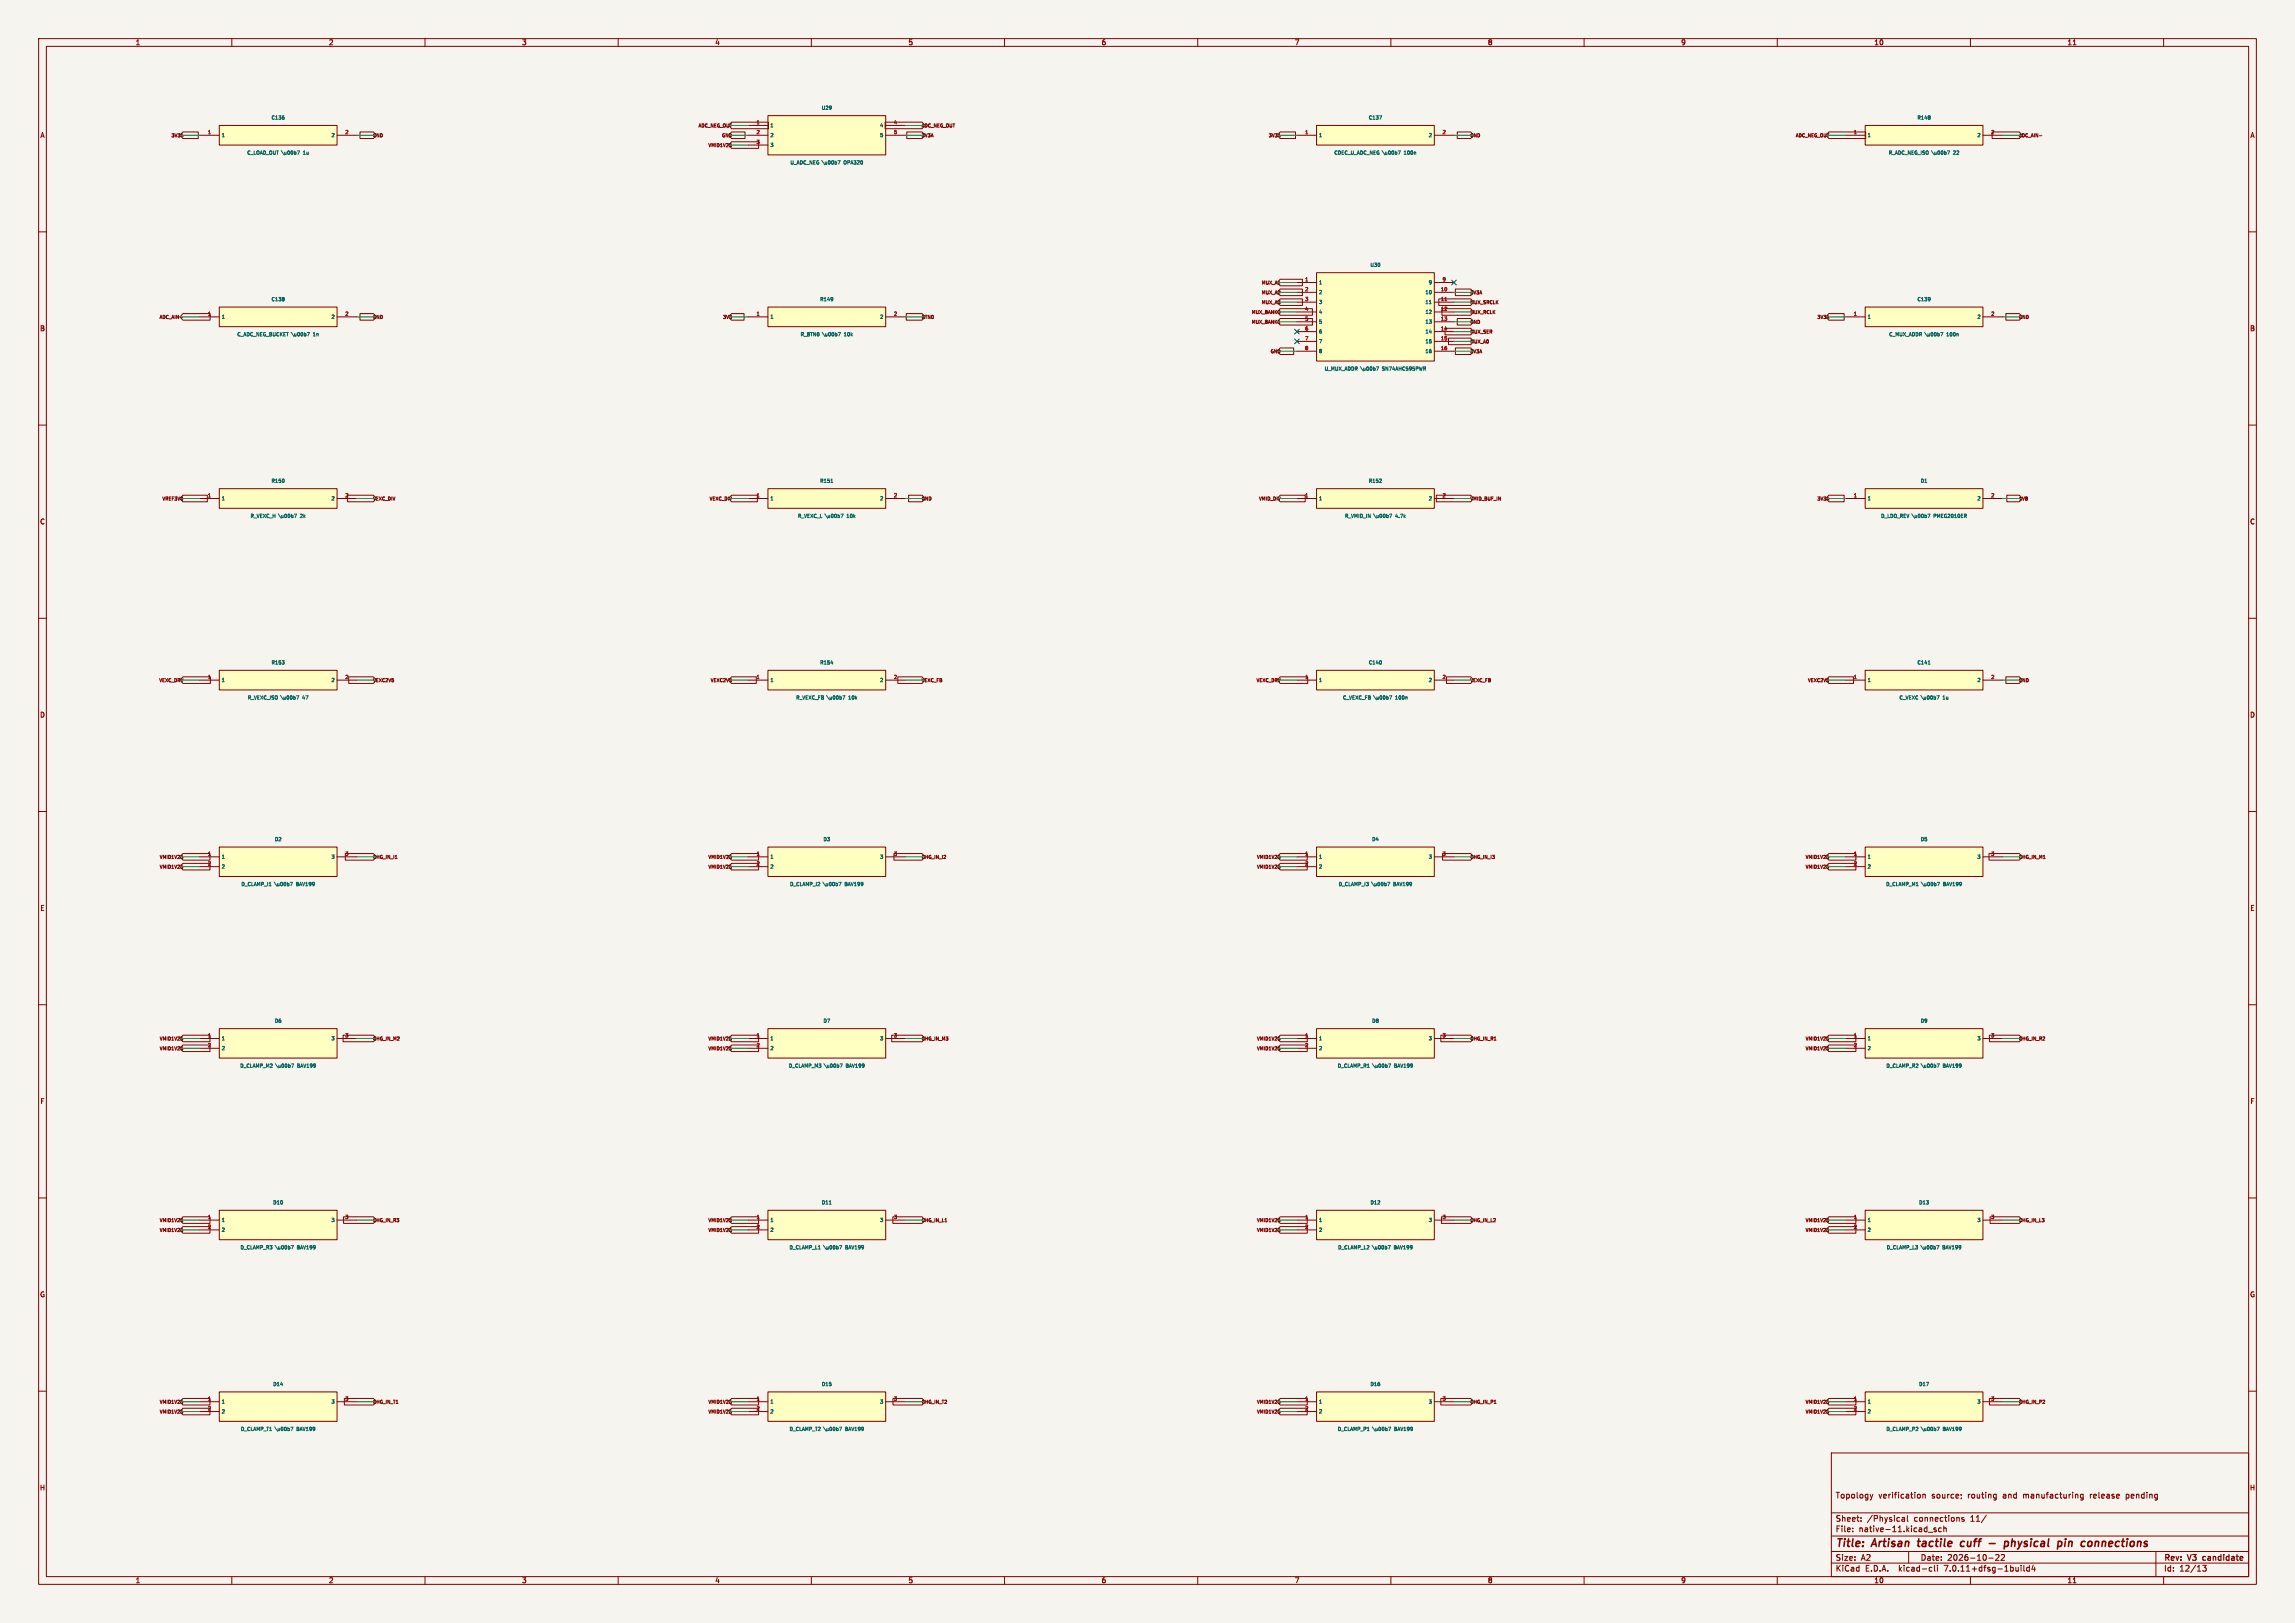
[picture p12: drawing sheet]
<svg xmlns="http://www.w3.org/2000/svg" width="594mm" height="420mm" viewBox="0 0 594 420" stroke-linecap="round" stroke-linejoin="round" font-family="sans-serif">
<defs><g id="words">
<g font-size="2.8" fill="#840000">
<text x="475" y="400.9">Title:</text>
<text x="484.7" y="400.9">Artisan</text>
<text x="497.3" y="400.9">tactile</text>
<text x="509.1" y="400.9">cuff</text>
<text x="517.3" y="400.9">-</text>
<text x="522.1" y="400.9">physical</text>
<text x="536.7" y="400.9">pin</text>
<text x="543.6" y="400.9">connections</text>
</g>
<g font-size="2.1" fill="#840000">
<text x="475" y="388">Topology</text>
<text x="486.2" y="388">verification</text>
<text x="500" y="388">source;</text>
<text x="509.5" y="388">routing</text>
<text x="518.7" y="388">and</text>
<text x="524.1" y="388">manufacturing</text>
<text x="541.5" y="388">release</text>
<text x="551" y="388">pending</text>
<text x="475" y="394">Sheet:</text>
<text x="483.2" y="394">/Physical</text>
<text x="495.5" y="394">connections</text>
<text x="510.2" y="394">11/</text>
<text x="475" y="396.7">File:</text>
<text x="481.1" y="396.7">native-11.kicad_sch</text>
<text x="475" y="406.9">KiCad</text>
<text x="475" y="404.1">Size:</text>
<text x="481.7" y="404.1">A2</text>
<text x="482.7" y="406.9">E.D.A.</text>
<text x="491.6" y="406.9">kicad-cli</text>
<text x="497" y="404.1">Date:</text>
<text x="503.5" y="406.9">7.0.11+dfsg-1build4</text>
<text x="504" y="404.1">2026-10-22</text>
<text x="560" y="404.3">Rev:</text>
<text x="560" y="406.9">Id:</text>
<text x="564.1" y="406.9">12/13</text>
<text x="566.4" y="404.3">V3</text>
<text x="570.8" y="404.3">candidate</text>
</g>
<g font-size="1.8" fill="#840000">
<text x="35" y="11.9">1</text>
<text x="85" y="11.9">2</text>
<text x="135" y="11.9">3</text>
<text x="185" y="11.9">4</text>
<text x="235" y="11.9">5</text>
<text x="285" y="11.9">6</text>
<text x="335" y="11.9">7</text>
<text x="385" y="11.9">8</text>
<text x="435" y="11.9">9</text>
<text x="485" y="11.9">10</text>
<text x="535" y="11.9">11</text>
<text x="10.3" y="35.9">A</text>
<text x="582.3" y="35.9">A</text>
<text x="10.3" y="85.9">B</text>
<text x="582.3" y="85.9">B</text>
<text x="10.3" y="135.9">C</text>
<text x="582.3" y="135.9">C</text>
<text x="10.3" y="185.9">D</text>
<text x="582.3" y="185.9">D</text>
<text x="10.3" y="235.9">E</text>
<text x="582.3" y="235.9">E</text>
<text x="10.3" y="285.9">F</text>
<text x="582.3" y="285.9">F</text>
<text x="10.3" y="335.9">G</text>
<text x="582.3" y="335.9">G</text>
<text x="10.2" y="385.9">H</text>
<text x="582.2" y="385.9">H</text>
<text x="35" y="409.9">1</text>
<text x="85" y="409.9">2</text>
<text x="135" y="409.9">3</text>
<text x="185" y="409.9">4</text>
<text x="235" y="409.9">5</text>
<text x="285" y="409.9">6</text>
<text x="335" y="409.9">7</text>
<text x="385" y="409.9">8</text>
<text x="435" y="409.9">9</text>
<text x="485" y="409.9">10</text>
<text x="535" y="409.9">11</text>
</g>
<g font-size="1.3" fill="#006464">
<text x="212.5" y="28.6">U29</text>
<text x="57.3" y="35.7">1</text>
<text x="70.1" y="31.1">C136</text>
<text x="85.6" y="35.7">2</text>
<text x="199.3" y="33.1">1</text>
<text x="199.3" y="35.7">2</text>
<text x="227.6" y="33.1">4</text>
<text x="227.6" y="35.7">5</text>
<text x="341.3" y="35.7">1</text>
<text x="354.1" y="31.1">C137</text>
<text x="369.6" y="35.7">2</text>
<text x="483.3" y="35.7">1</text>
<text x="496.1" y="31.1">R148</text>
<text x="511.6" y="35.7">2</text>
<text x="63.8" y="40.2">C_LOAD_OUT \u00b7</text>
<text x="78.8" y="40.2">1u</text>
<text x="199.3" y="38.2">3</text>
<text x="345.2" y="40.2">CDEC_U_ADC_NEG \u00b7</text>
<text x="363.7" y="40.2">100n</text>
<text x="488.7" y="40.2">R_ADC_NEG_ISO \u00b7</text>
<text x="505.9" y="40.2">22</text>
<text x="204.4" y="42.8">U_ADC_NEG \u00b7</text>
<text x="218.7" y="42.8">OPA320</text>
<text x="354.5" y="69.2">U30</text>
<text x="341.3" y="73.8">1</text>
<text x="341.3" y="76.3">2</text>
<text x="368.7" y="76.3">10</text>
<text x="369.6" y="73.8">9</text>
<text x="57.3" y="82.7">1</text>
<text x="70.1" y="78.1">C138</text>
<text x="85.6" y="82.7">2</text>
<text x="199.3" y="82.7">1</text>
<text x="212.1" y="78.1">R149</text>
<text x="227.6" y="82.7">2</text>
<text x="341.3" y="78.9">3</text>
<text x="341.3" y="81.4">4</text>
<text x="341.3" y="83.9">5</text>
<text x="368.7" y="78.9">11</text>
<text x="368.7" y="81.4">12</text>
<text x="368.7" y="83.9">13</text>
<text x="483.3" y="82.7">1</text>
<text x="496.1" y="78.1">C139</text>
<text x="511.6" y="82.7">2</text>
<text x="61.3" y="87.2">C_ADC_NEG_BUCKET \u00b7</text>
<text x="81.3" y="87.2">1n</text>
<text x="207.1" y="87.2">R_BTN0</text>
<text x="213" y="87.2">\u00b7</text>
<text x="218.8" y="87.2">10k</text>
<text x="341.3" y="86.5">6</text>
<text x="341.3" y="89">7</text>
<text x="368.7" y="86.5">14</text>
<text x="368.7" y="89">15</text>
<text x="488.8" y="87.2">C_MUX_ADDR</text>
<text x="498.3" y="87.2">\u00b7</text>
<text x="504.1" y="87.2">100n</text>
<text x="341.3" y="91.6">8</text>
<text x="368.7" y="91.6">16</text>
<text x="342.7" y="96.1">U_MUX_ADDR</text>
<text x="352.3" y="96.1">\u00b7</text>
<text x="358" y="96.1">SN74AHC595PWR</text>
<text x="70.1" y="125.1">R150</text>
<text x="212.1" y="125.1">R151</text>
<text x="354.1" y="125.1">R152</text>
<text x="497" y="125.1">D1</text>
<text x="57.3" y="129.7">1</text>
<text x="85.6" y="129.7">2</text>
<text x="199.3" y="129.7">1</text>
<text x="227.6" y="129.7">2</text>
<text x="341.3" y="129.7">1</text>
<text x="369.6" y="129.7">2</text>
<text x="483.3" y="129.7">1</text>
<text x="511.6" y="129.7">2</text>
<text x="64.7" y="134.2">R_VEXC_H</text>
<text x="72.2" y="134.2">\u00b7</text>
<text x="78" y="134.2">2k</text>
<text x="206.4" y="134.2">R_VEXC_L</text>
<text x="213.7" y="134.2">\u00b7</text>
<text x="219.5" y="134.2">10k</text>
<text x="348" y="134.2">R_VMID_IN</text>
<text x="355.7" y="134.2">\u00b7</text>
<text x="361.5" y="134.2">4.7k</text>
<text x="486.7" y="134.2">D_LDO_REV \u00b7</text>
<text x="500.8" y="134.2">PMEG2010ER</text>
<text x="70.1" y="172.1">R153</text>
<text x="212.1" y="172.1">R154</text>
<text x="354.1" y="172.1">C140</text>
<text x="496.1" y="172.1">C141</text>
<text x="57.3" y="176.7">1</text>
<text x="85.6" y="176.7">2</text>
<text x="199.3" y="176.7">1</text>
<text x="227.6" y="176.7">2</text>
<text x="341.3" y="176.7">1</text>
<text x="369.6" y="176.7">2</text>
<text x="483.3" y="176.7">1</text>
<text x="511.6" y="176.7">2</text>
<text x="64" y="181.2">R_VEXC_ISO</text>
<text x="72.8" y="181.2">\u00b7</text>
<text x="78.6" y="181.2">47</text>
<text x="205.9" y="181.2">R_VEXC_FB</text>
<text x="214.2" y="181.2">\u00b7</text>
<text x="219.9" y="181.2">10k</text>
<text x="347.4" y="181.2">C_VEXC_FB</text>
<text x="355.7" y="181.2">\u00b7</text>
<text x="361.5" y="181.2">100n</text>
<text x="491.5" y="181.2">C_VEXC</text>
<text x="497.4" y="181.2">\u00b7</text>
<text x="503.1" y="181.2">1u</text>
<text x="71" y="217.9">D2</text>
<text x="213" y="217.9">D3</text>
<text x="355" y="217.9">D4</text>
<text x="497" y="217.9">D5</text>
<text x="57.3" y="222.4">1</text>
<text x="57.3" y="224.9">2</text>
<text x="85.6" y="222.4">3</text>
<text x="199.3" y="222.4">1</text>
<text x="199.3" y="224.9">2</text>
<text x="227.6" y="222.4">3</text>
<text x="341.3" y="222.4">1</text>
<text x="341.3" y="224.9">2</text>
<text x="369.6" y="222.4">3</text>
<text x="483.3" y="222.4">1</text>
<text x="483.3" y="224.9">2</text>
<text x="511.6" y="222.4">3</text>
<text x="62.3" y="229.5">D_CLAMP_I1</text>
<text x="71.2" y="229.5">\u00b7</text>
<text x="76.9" y="229.5">BAV199</text>
<text x="204.3" y="229.5">D_CLAMP_I2</text>
<text x="213.2" y="229.5">\u00b7</text>
<text x="218.9" y="229.5">BAV199</text>
<text x="346.3" y="229.5">D_CLAMP_I3</text>
<text x="355.2" y="229.5">\u00b7</text>
<text x="360.9" y="229.5">BAV199</text>
<text x="488" y="229.5">D_CLAMP_M1</text>
<text x="497.5" y="229.5">\u00b7</text>
<text x="503.2" y="229.5">BAV199</text>
<text x="57.3" y="269.4">1</text>
<text x="71" y="264.9">D6</text>
<text x="85.6" y="269.4">3</text>
<text x="199.3" y="269.4">1</text>
<text x="213" y="264.9">D7</text>
<text x="227.6" y="269.4">3</text>
<text x="341.3" y="269.4">1</text>
<text x="355" y="264.9">D8</text>
<text x="369.6" y="269.4">3</text>
<text x="483.3" y="269.4">1</text>
<text x="497" y="264.9">D9</text>
<text x="511.6" y="269.4">3</text>
<text x="57.3" y="271.9">2</text>
<text x="199.3" y="271.9">2</text>
<text x="341.3" y="271.9">2</text>
<text x="483.3" y="271.9">2</text>
<text x="62" y="276.5">D_CLAMP_M2</text>
<text x="71.5" y="276.5">\u00b7</text>
<text x="77.2" y="276.5">BAV199</text>
<text x="204" y="276.5">D_CLAMP_M3</text>
<text x="213.5" y="276.5">\u00b7</text>
<text x="219.2" y="276.5">BAV199</text>
<text x="346.1" y="276.5">D_CLAMP_R1</text>
<text x="355.4" y="276.5">\u00b7</text>
<text x="361.2" y="276.5">BAV199</text>
<text x="488.1" y="276.5">D_CLAMP_R2</text>
<text x="497.4" y="276.5">\u00b7</text>
<text x="503.2" y="276.5">BAV199</text>
<text x="70.6" y="311.9">D10</text>
<text x="212.6" y="311.9">D11</text>
<text x="354.6" y="311.9">D12</text>
<text x="496.6" y="311.9">D13</text>
<text x="57.3" y="316.4">1</text>
<text x="85.6" y="316.4">3</text>
<text x="199.3" y="316.4">1</text>
<text x="227.6" y="316.4">3</text>
<text x="341.3" y="316.4">1</text>
<text x="369.6" y="316.4">3</text>
<text x="483.3" y="316.4">1</text>
<text x="511.6" y="316.4">3</text>
<text x="57.3" y="318.9">2</text>
<text x="62.1" y="323.5">D_CLAMP_R3</text>
<text x="71.4" y="323.5">\u00b7</text>
<text x="77.2" y="323.5">BAV199</text>
<text x="199.3" y="318.9">2</text>
<text x="204.2" y="323.5">D_CLAMP_L1</text>
<text x="213.3" y="323.5">\u00b7</text>
<text x="219.1" y="323.5">BAV199</text>
<text x="341.3" y="318.9">2</text>
<text x="346.2" y="323.5">D_CLAMP_L2</text>
<text x="355.3" y="323.5">\u00b7</text>
<text x="361.1" y="323.5">BAV199</text>
<text x="483.3" y="318.9">2</text>
<text x="488.2" y="323.5">D_CLAMP_L3</text>
<text x="497.3" y="323.5">\u00b7</text>
<text x="503.1" y="323.5">BAV199</text>
<text x="70.6" y="358.9">D14</text>
<text x="212.6" y="358.9">D15</text>
<text x="354.6" y="358.9">D16</text>
<text x="496.6" y="358.9">D17</text>
<text x="57.3" y="363.4">1</text>
<text x="57.3" y="365.9">2</text>
<text x="85.6" y="363.4">3</text>
<text x="199.3" y="363.4">1</text>
<text x="199.3" y="365.9">2</text>
<text x="227.6" y="363.4">3</text>
<text x="341.3" y="363.4">1</text>
<text x="341.3" y="365.9">2</text>
<text x="369.6" y="363.4">3</text>
<text x="483.3" y="363.4">1</text>
<text x="483.3" y="365.9">2</text>
<text x="511.6" y="363.4">3</text>
<text x="62.2" y="370.5">D_CLAMP_T1</text>
<text x="71.3" y="370.5">\u00b7</text>
<text x="77.1" y="370.5">BAV199</text>
<text x="204.2" y="370.5">D_CLAMP_T2</text>
<text x="213.3" y="370.5">\u00b7</text>
<text x="219.1" y="370.5">BAV199</text>
<text x="346.1" y="370.5">D_CLAMP_P1</text>
<text x="355.4" y="370.5">\u00b7</text>
<text x="361.2" y="370.5">BAV199</text>
<text x="488.1" y="370.5">D_CLAMP_P2</text>
<text x="497.4" y="370.5">\u00b7</text>
<text x="503.2" y="370.5">BAV199</text>
</g>
<g font-size="1.3" fill="#a90000">
<text x="53.7" y="34.7">1</text>
<text x="89.2" y="34.7">2</text>
<text x="195.7" y="32.2">1</text>
<text x="195.7" y="34.7">2</text>
<text x="231.2" y="32.2">4</text>
<text x="231.2" y="34.7">5</text>
<text x="337.7" y="34.7">1</text>
<text x="373.2" y="34.7">2</text>
<text x="479.7" y="34.7">1</text>
<text x="515.2" y="34.7">2</text>
<text x="195.7" y="37.3">3</text>
<text x="337.7" y="72.9">1</text>
<text x="337.7" y="75.4">2</text>
<text x="337.7" y="77.9">3</text>
<text x="372.8" y="75.4">10</text>
<text x="372.8" y="77.9">11</text>
<text x="373.2" y="72.9">9</text>
<text x="53.7" y="81.7">1</text>
<text x="89.2" y="81.7">2</text>
<text x="195.7" y="81.7">1</text>
<text x="231.2" y="81.7">2</text>
<text x="337.7" y="80.5">4</text>
<text x="337.7" y="83">5</text>
<text x="372.8" y="80.5">12</text>
<text x="372.8" y="83">13</text>
<text x="479.7" y="81.7">1</text>
<text x="515.2" y="81.7">2</text>
<text x="337.7" y="85.6">6</text>
<text x="337.7" y="88.1">7</text>
<text x="372.8" y="85.6">14</text>
<text x="372.8" y="88.1">15</text>
<text x="337.7" y="90.6">8</text>
<text x="372.8" y="90.6">16</text>
<text x="53.7" y="128.7">1</text>
<text x="89.2" y="128.7">2</text>
<text x="195.7" y="128.7">1</text>
<text x="231.2" y="128.7">2</text>
<text x="337.7" y="128.7">1</text>
<text x="373.2" y="128.7">2</text>
<text x="479.7" y="128.7">1</text>
<text x="515.2" y="128.7">2</text>
<text x="53.7" y="175.7">1</text>
<text x="89.2" y="175.7">2</text>
<text x="195.7" y="175.7">1</text>
<text x="231.2" y="175.7">2</text>
<text x="337.7" y="175.7">1</text>
<text x="373.2" y="175.7">2</text>
<text x="479.7" y="175.7">1</text>
<text x="515.2" y="175.7">2</text>
<text x="53.7" y="221.5">1</text>
<text x="89.2" y="221.5">3</text>
<text x="195.7" y="221.5">1</text>
<text x="231.2" y="221.5">3</text>
<text x="337.7" y="221.5">1</text>
<text x="373.2" y="221.5">3</text>
<text x="479.7" y="221.5">1</text>
<text x="515.2" y="221.5">3</text>
<text x="53.7" y="224">2</text>
<text x="195.7" y="224">2</text>
<text x="337.7" y="224">2</text>
<text x="479.7" y="224">2</text>
<text x="53.7" y="268.5">1</text>
<text x="89.2" y="268.5">3</text>
<text x="195.7" y="268.5">1</text>
<text x="231.2" y="268.5">3</text>
<text x="337.7" y="268.5">1</text>
<text x="373.2" y="268.5">3</text>
<text x="479.7" y="268.5">1</text>
<text x="515.2" y="268.5">3</text>
<text x="53.7" y="271">2</text>
<text x="195.7" y="271">2</text>
<text x="337.7" y="271">2</text>
<text x="479.7" y="271">2</text>
<text x="53.7" y="315.5">1</text>
<text x="89.2" y="315.5">3</text>
<text x="195.7" y="315.5">1</text>
<text x="231.2" y="315.5">3</text>
<text x="337.7" y="315.5">1</text>
<text x="373.2" y="315.5">3</text>
<text x="479.7" y="315.5">1</text>
<text x="515.2" y="315.5">3</text>
<text x="53.7" y="318">2</text>
<text x="195.7" y="318">2</text>
<text x="337.7" y="318">2</text>
<text x="479.7" y="318">2</text>
<text x="53.7" y="362.5">1</text>
<text x="53.7" y="365">2</text>
<text x="89.2" y="362.5">3</text>
<text x="195.7" y="362.5">1</text>
<text x="195.7" y="365">2</text>
<text x="231.2" y="362.5">3</text>
<text x="337.7" y="362.5">1</text>
<text x="337.7" y="365">2</text>
<text x="373.2" y="362.5">3</text>
<text x="479.7" y="362.5">1</text>
<text x="479.7" y="365">2</text>
<text x="515.2" y="362.5">3</text>
</g>
<g font-size="1.2" fill="#840000">
<text x="44.2" y="35.7">3V3A</text>
<text x="96.4" y="35.7">GND</text>
<text x="180.6" y="33.2">ADC_NEG_OUT</text>
<text x="186.7" y="35.7">GND</text>
<text x="238.4" y="33.2">ADC_NEG_OUT</text>
<text x="238.4" y="35.7">3V3A</text>
<text x="328.2" y="35.7">3V3A</text>
<text x="380.4" y="35.7">GND</text>
<text x="464.6" y="35.7">ADC_NEG_OUT</text>
<text x="522.4" y="35.7">ADC_AIN-</text>
<text x="183.2" y="38.3">VMID1V25</text>
<text x="326.4" y="73.8">MUX_A1</text>
<text x="326.4" y="76.4">MUX_A2</text>
<text x="380.4" y="76.4">3V3A</text>
<text x="41.1" y="82.7">ADC_AIN-</text>
<text x="96.4" y="82.7">GND</text>
<text x="186.9" y="82.7">3V3</text>
<text x="238.4" y="82.7">BTN0</text>
<text x="323.8" y="81.4">MUX_BANK0</text>
<text x="323.8" y="84">MUX_BANK1</text>
<text x="326.4" y="78.9">MUX_A3</text>
<text x="380.4" y="84">GND</text>
<text x="380.4" y="81.4">MUX_RCLK</text>
<text x="380.4" y="78.9">MUX_SRCLK</text>
<text x="470.2" y="82.7">3V3A</text>
<text x="522.4" y="82.7">GND</text>
<text x="380.4" y="86.5">MUX_SER</text>
<text x="380.4" y="89.1">MUX_A0</text>
<text x="328.7" y="91.6">GND</text>
<text x="380.4" y="91.6">3V3A</text>
<text x="41.8" y="129.7">VREF3V0</text>
<text x="96.4" y="129.7">VEXC_DIV</text>
<text x="183.5" y="129.7">VEXC_DIV</text>
<text x="238.4" y="129.7">GND</text>
<text x="325.7" y="129.7">VMID_DIV</text>
<text x="380.4" y="129.7">VMID_BUF_IN</text>
<text x="470.2" y="129.7">3V3A</text>
<text x="522.4" y="129.7">1V8</text>
<text x="41" y="176.7">VEXC_DRV</text>
<text x="96.4" y="176.7">VEXC2V5</text>
<text x="183.8" y="176.7">VEXC2V5</text>
<text x="238.4" y="176.7">VEXC_FB</text>
<text x="325" y="176.7">VEXC_DRV</text>
<text x="380.4" y="176.7">VEXC_FB</text>
<text x="467.8" y="176.7">VEXC2V5</text>
<text x="522.4" y="176.7">GND</text>
<text x="41.2" y="222.4">VMID1V25</text>
<text x="41.2" y="225">VMID1V25</text>
<text x="96.4" y="222.4">CHG_IN_I1</text>
<text x="183.2" y="225">VMID1V25</text>
<text x="183.2" y="222.4">VMID1V25</text>
<text x="238.4" y="222.4">CHG_IN_I2</text>
<text x="325.2" y="222.4">VMID1V25</text>
<text x="325.2" y="225">VMID1V25</text>
<text x="380.4" y="222.4">CHG_IN_I3</text>
<text x="467.2" y="222.4">VMID1V25</text>
<text x="467.2" y="225">VMID1V25</text>
<text x="522.4" y="222.4">CHG_IN_M1</text>
<text x="41.2" y="269.4">VMID1V25</text>
<text x="96.4" y="269.4">CHG_IN_M2</text>
<text x="183.2" y="269.4">VMID1V25</text>
<text x="238.4" y="269.4">CHG_IN_M3</text>
<text x="325.2" y="269.4">VMID1V25</text>
<text x="380.4" y="269.4">CHG_IN_R1</text>
<text x="467.2" y="269.4">VMID1V25</text>
<text x="522.4" y="269.4">CHG_IN_R2</text>
<text x="41.2" y="272">VMID1V25</text>
<text x="183.2" y="272">VMID1V25</text>
<text x="325.2" y="272">VMID1V25</text>
<text x="467.2" y="272">VMID1V25</text>
<text x="41.2" y="316.4">VMID1V25</text>
<text x="96.4" y="316.4">CHG_IN_R3</text>
<text x="183.2" y="316.4">VMID1V25</text>
<text x="238.4" y="316.4">CHG_IN_L1</text>
<text x="325.2" y="316.4">VMID1V25</text>
<text x="380.4" y="316.4">CHG_IN_L2</text>
<text x="467.2" y="316.4">VMID1V25</text>
<text x="522.4" y="316.4">CHG_IN_L3</text>
<text x="41.2" y="319">VMID1V25</text>
<text x="183.2" y="319">VMID1V25</text>
<text x="325.2" y="319">VMID1V25</text>
<text x="467.2" y="319">VMID1V25</text>
<text x="41.2" y="366">VMID1V25</text>
<text x="41.2" y="363.4">VMID1V25</text>
<text x="96.4" y="363.4">CHG_IN_T1</text>
<text x="183.2" y="363.4">VMID1V25</text>
<text x="183.2" y="366">VMID1V25</text>
<text x="238.4" y="363.4">CHG_IN_T2</text>
<text x="325.2" y="366">VMID1V25</text>
<text x="325.2" y="363.4">VMID1V25</text>
<text x="380.4" y="363.4">CHG_IN_P1</text>
<text x="467.2" y="366">VMID1V25</text>
<text x="467.2" y="363.4">VMID1V25</text>
<text x="522.4" y="363.4">CHG_IN_P2</text>
</g>
</g></defs>
<path d="M0 0h594v420h-594z" fill="#f5f4ef" stroke="#f5f4ef" stroke-width=".26"/>
<g fill="none" stroke="#840000" stroke-width=".26">
<path d="M10 10h574v400h-574zM12 12h570v396h-570zM60 10v2M110 10v2M160 10v2M210 10v2M260 10v2M310 10v2M360 10v2M410 10v2M460 10v2M510 10v2"/>
<path d="M536.6 11.6h.7M560 10v2M47.3 34.2h4v1.6h-4l-.7-.8zM51.7 35h5.1M56.8 32.5h30.4v5h-30.4zM87.2 35h5.1M93.2 34.2h3.5l.7 .8-.7 .8h-3.5zM188.8 37.1h.5M189.2 37.5v.4M189.3 31.6h9.6v1.7h-9.6l-.7-.8zM189.3 36.7h7v1.7h-7l-.7-.9zM189.3 34.2h3.5v1.6h-3.5l-.7-.8z"/>
<path d="M193.7 35h5.1M193.7 32.5h5.1M193.7 37.5h5.1M198.8 29.9h30.4v10.2h-30.4zM229.1 31.6h9.6l.7 .9-.7 .8h-9.6zM229.2 35h5.1M229.2 32.5h5.1M234.7 34.2h4l.7 .8-.7 .8h-4zM331.3 34.2h4v1.6h-4l-.7-.8zM335.7 35h5.1M340.8 32.5h30.4v5h-30.4zM371.2 35h5.1"/>
<path d="M377.2 34.2h3.5l.7 .8-.7 .8h-3.5zM473.3 34.2h9.6v1.6h-9.6l-.7-.8zM477.7 35h5.1M482.8 32.5h30.4v5h-30.4zM513.2 35h5.1M515.6 34.2h7.1l.7 .8-.7 .8h-7.1zM527.8 35.1h.7M10 60h2M582 60h2M56.8 79.5h30.4v5h-30.4zM198.8 79.5h30.4v5h-30.4zM331.3 79.9h8.4v1.7h-8.4l-.7-.9z"/>
<path d="M331.3 72.3h5.8v1.7h-5.8l-.7-.9zM331.3 74.8h5.8v1.7h-5.8l-.7-.9zM331.3 77.3h5.8v1.7h-5.8l-.7-.8zM335.7 73.1h5.1M335.7 75.6h5.1M335.7 78.2h5.1M340.8 70.6h30.4v22.8h-30.4zM371.2 73.1h5.1M371.2 75.6h5.1M371.2 78.2h5.1M372.4 77.3h8.3l.7 .9-.7 .8h-8.3zM373.2 79.9h7.5l.7 .8-.7 .9h-7.5z"/>
<path d="M376.7 74.8h4l.7 .8-.7 .9h-4zM482.8 79.5h30.4v5h-30.4zM46.6 82.1h.7M47.3 81.2h7.1v1.6h-7.1l-.7-.8zM51.7 82h5.1M87.2 82h5.1M93.2 81.2h3.5l.7 .8-.7 .8h-3.5zM189.3 81.2h3.3v1.6h-3.3l-.7-.8zM193.7 82h5.1M229.2 82h5.1M234.6 81.2h4.1l.7 .8-.7 .8h-4.1zM330.8 83.7h.5"/>
<path d="M331.3 82.4h8.4v1.7h-8.4l-.7-.8zM331.3 90h3.5v1.7h-3.5l-.7-.8zM335.7 80.7h5.1M335.7 83.3h5.1M335.7 85.8h5.1M335.7 88.3h5.1M335.7 90.9h5.1M371.2 80.7h5.1M371.2 83.3h5.1M371.2 85.8h5.1M371.2 88.3h5.1M371.2 90.9h5.1"/>
<path d="M374 85h6.7l.7 .8-.7 .9h-6.7zM374.9 87.5h5.8l.7 .8-.7 .9h-5.8zM376.7 90h4l.7 .9-.7 .8h-4zM377.2 82.4h3.5l.7 .9-.7 .8h-3.5zM473.3 81.2h4v1.6h-4l-.7-.8zM477.7 82h5.1M513.2 82h5.1M519.2 81.2h3.5l.7 .8-.7 .8h-3.5zM10 110h2M582 110h2M47.3 128.2h6.4v1.6h-6.4l-.7-.8zM51.7 129h5.1"/>
<path d="M56.8 126.5h30.4v5h-30.4zM87.2 129h5.1M90 128.2h6.7l.7 .8-.7 .8h-6.7zM189.3 128.2h6.7v1.6h-6.7l-.7-.8zM193.7 129h5.1M198.8 126.5h30.4v5h-30.4zM229.2 129h5.1M235.2 128.2h3.5l.7 .8-.7 .8h-3.5zM331.3 128.2h6.5v1.6h-6.5l-.7-.8zM335.7 129h5.1M340.8 126.5h30.4v5h-30.4zM371.2 129h5.1"/>
<path d="M371.7 128.2h9l.7 .8-.7 .8h-9zM473.3 128.2h4v1.6h-4l-.7-.8zM477.7 129h5.1M482.8 126.5h30.4v5h-30.4zM513.2 129h5.1M519.4 128.2h3.3l.7 .8-.7 .8h-3.3zM10 160h2M582 160h2M47.3 175.1h7.2v1.8h-7.2l-.7-.9zM51.7 176h5.1M56.8 173.5h30.4v5h-30.4zM87.2 176h5.1"/>
<path d="M90.3 175.1h6.4l.7 .9-.7 .9h-6.4zM189.3 175.1h6.4v1.8h-6.4l-.7-.9zM193.7 176h5.1M198.8 173.5h30.4v5h-30.4zM229.2 176h5.1M232.4 175.1h6.3l.7 .9-.7 .9h-6.3zM331.3 175.1h7.2v1.8h-7.2l-.7-.9zM335.7 176h5.1M340.8 173.5h30.4v5h-30.4zM371.2 176h5.1M374.4 175.1h6.3l.7 .9-.7 .9h-6.3zM473.3 175.1h6.4v1.8h-6.4l-.7-.9z"/>
<path d="M477.7 176h5.1M482.8 173.5h30.4v5h-30.4zM513.2 176h5.1M519.2 175.1h3.5l.7 .9-.7 .9h-3.5zM10 210h2M56.8 219.2h30.4v7.6h-30.4zM198.8 219.2h30.4v7.6h-30.4zM340.8 219.2h30.4v7.6h-30.4zM482.8 219.2h30.4v7.6h-30.4zM582 210h2M46.8 221.3h.5M46.8 223.9h.5"/>
<path d="M47.2 221.7v.4M47.2 224.2l.1 .4M47.3 224.6l-.1 .1M47.3 220.9h7v1.7h-7l-.7-.9zM47.3 223.4h7v1.7h-7l-.7-.8zM51.7 221.7h5.1M51.7 224.3h5.1M87.2 221.7h5.1M89.4 220.9h7.3l.7 .8-.7 .9h-7.3zM102.3 222.2h.5M188.8 221.3h.5M188.8 223.9h.5"/>
<path d="M189.2 224.2v.5M189.2 221.7v.4M189.3 223.4h7v1.7h-7l-.7-.8zM189.3 220.9h7v1.7h-7l-.7-.9zM193.7 221.7h5.1M193.7 224.3h5.1M229.2 221.7h5.1M231.4 220.9h7.3l.7 .8-.7 .9h-7.3zM330.8 221.3h.5M330.8 223.9h.5M331.2 221.7v.4M331.2 224.2l.1 .4"/>
<path d="M331.3 224.6l-.1 .1M331.3 220.9h7v1.7h-7l-.7-.9zM331.3 223.4h7v1.7h-7l-.7-.8zM335.7 221.7h5.1M335.7 224.3h5.1M371.2 221.7h5.1M373.4 220.9h7.3l.7 .8-.7 .9h-7.3zM472.8 221.3h.5M472.8 223.9h.5M473.2 221.7v.4M473.2 224.2v.5M473.3 220.9h7v1.7h-7l-.7-.9z"/>
<path d="M473.3 223.4h7v1.7h-7l-.7-.8zM477.7 221.7h5.1M477.7 224.3h5.1M513.2 221.7h5.1M514.8 220.9h7.9l.7 .8-.7 .9h-7.9zM10 260h2M582 260h2M46.8 268.3h.5M46.8 270.9h.5M47.2 271.2l.1 .1M47.2 268.7l.1 .4M47.3 271.3l-.1 .4"/>
<path d="M47.3 269.1h-.1M47.3 270.4h7v1.7h-7l-.7-.8zM47.3 267.9h7v1.7h-7l-.7-.9zM51.7 268.7h5.1M51.7 271.3h5.1M56.8 266.2h30.4v7.6h-30.4zM87.2 268.7h5.1M88.8 267.9h7.9l.7 .8-.7 .9h-7.9zM188.8 268.3h.5M188.8 270.9h.5M189.2 268.7v.4M189.2 271.2v.5"/>
<path d="M189.3 267.9h7v1.7h-7l-.7-.9zM189.3 270.4h7v1.7h-7l-.7-.8zM193.7 268.7h5.1M193.7 271.3h5.1M198.8 266.2h30.4v7.6h-30.4zM229.2 268.7h5.1M230.8 267.9h7.9l.7 .8-.7 .9h-7.9zM330.8 268.3h.5M330.8 270.9h.5M331.2 268.7l.1 .4M331.2 271.2l.1 .1M331.3 271.3l-.1 .4"/>
<path d="M331.3 269.1h-.1M331.3 270.4h7v1.7h-7l-.7-.8zM331.3 267.9h7v1.7h-7l-.7-.9zM335.7 268.7h5.1M335.7 271.3h5.1M340.8 266.2h30.4v7.6h-30.4zM371.2 268.7h5.1M372.9 267.9h7.8l.7 .8-.7 .9h-7.8zM472.8 268.3h.5M472.8 270.9h.5M473.2 268.7v.4M473.2 271.2v.5"/>
<path d="M473.3 267.9h7v1.7h-7l-.7-.9zM473.3 270.4h7v1.7h-7l-.7-.8zM477.7 268.7h5.1M477.7 271.3h5.1M482.8 266.2h30.4v7.6h-30.4zM513.2 268.7h5.1M514.9 267.9h7.8l.7 .8-.7 .9h-7.8zM10 310h2M46.8 317.9h.5M46.8 315.3h.5M47.2 318.2v.5M47.2 315.7h.1"/>
<path d="M47.3 315.7l-.1 .4M47.3 314.9h7v1.7h-7l-.7-.9zM47.3 317.4h7v1.7h-7l-.7-.8zM51.7 315.7h5.1M51.7 318.3h5.1M56.8 313.2h30.4v7.6h-30.4zM87.2 315.7h5.1M88.9 314.9h7.8l.7 .8-.7 .9h-7.8zM188.8 317.9h.5M188.8 315.3h.5M189.2 315.7v.4M189.2 318.2v.5"/>
<path d="M189.3 317.4h7v1.7h-7l-.7-.8zM189.3 314.9h7v1.7h-7l-.7-.9zM193.7 315.7h5.1M193.7 318.3h5.1M198.8 313.2h30.4v7.6h-30.4zM229.2 315.7h5.1M231.1 314.9h7.6l.7 .8-.7 .9h-7.6zM330.8 317.9h.5M330.8 315.3h.5M331.2 318.2v.5M331.2 315.7h.1M331.3 315.7l-.1 .4"/>
<path d="M331.3 317.4h7v1.7h-7l-.7-.8zM331.3 314.9h7v1.7h-7l-.7-.9zM335.7 315.7h5.1M335.7 318.3h5.1M340.8 313.2h30.4v7.6h-30.4zM371.2 315.7h5.1M373.1 314.9h7.6l.7 .8-.7 .9h-7.6zM472.8 317.9h.5M472.8 315.3h.5M473.2 315.7v.4M473.2 318.2v.5M473.3 317.4h7v1.7h-7l-.7-.8z"/>
<path d="M473.3 314.9h7v1.7h-7l-.7-.9zM477.7 315.7h5.1M477.7 318.3h5.1M482.8 313.2h30.4v7.6h-30.4zM513.2 315.7h5.1M515.1 314.9h7.6l.7 .8-.7 .9h-7.6zM582 310h2M10 360h2M46.8 364.9h.5M46.8 362.3h.5M47.2 362.7v.4M47.2 365.2l.1 .4"/>
<path d="M47.3 365.6l-.1 .1M47.3 364.4h7v1.7h-7l-.7-.8zM47.3 361.9h7v1.7h-7l-.7-.9zM51.7 362.7h5.1M51.7 365.3h5.1M56.8 360.2h30.4v7.6h-30.4zM87.2 362.7h5.1M89.1 361.9h7.6l.7 .8-.7 .9h-7.6zM188.8 364.9h.5M188.8 362.3h.5M189.2 362.7v.4M189.2 365.2v.5"/>
<path d="M189.3 361.9h7v1.7h-7l-.7-.9zM189.3 364.4h7v1.7h-7l-.7-.8zM193.7 362.7h5.1M193.7 365.3h5.1M198.8 360.2h30.4v7.6h-30.4zM229.2 362.7h5.1M231.1 361.9h7.6l.7 .8-.7 .9h-7.6zM330.8 364.9h.5M330.8 362.3h.5M331.2 365.2l.1 .4M331.2 362.7v.4M331.3 365.6l-.1 .1"/>
<path d="M331.3 364.4h7v1.7h-7l-.7-.8zM331.3 361.9h7v1.7h-7l-.7-.9zM335.7 362.7h5.1M335.7 365.3h5.1M340.8 360.2h30.4v7.6h-30.4zM371.2 362.7h5.1M372.9 361.9h7.8l.7 .8-.7 .9h-7.8zM386.7 363.2h.5M472.8 364.9h.5M472.8 362.3h.5M473.2 362.7v.4M473.2 365.2v.5"/>
<path d="M473.3 364.4h7v1.7h-7l-.7-.8zM473.3 361.9h7v1.7h-7l-.7-.9zM474 376h108v32h-108zM477.7 362.7h5.1M477.7 365.3h5.1M482.8 360.2h30.4v7.6h-30.4zM513.2 362.7h5.1M514.9 361.9h7.8l.7 .8-.7 .9h-7.8zM582 360h2M474 397.5h108M474 391.5h108M479.5 396.2v.2"/>
<path d="M479.5 395.4v.2M481.7 393.5v.2M481.7 392.7v.2M484 386.7l.4 1M484.4 387.7l-.2 .3M484.7 386.7l-.3 1M492.3 392.7h.6l.1 1M493 393l-.8 .3 .3 .4 .5-.1M493.7 392.2v1.3l.2 .2M496.5 386.7l.5 .3v.5l-.5 .2M497.7 386.8l.5-.1 .1 1M497.7 386.7v1"/>
<path d="M499.1 396.5h1.1M501.1 395.4h-.4l-.2 .2 .1 .2 .5 .1v.4h-.6M502.5 395.4h-.5l-.3 .3 .2 .6h.6M503.1 395.5l.6-.1v1M503.1 394.9v1.5M507.6 386.7v.2M507.7 387.6l-.2 .3M508.3 392.7h-.3l-.3 .2 .1 .2 .5 .1v.4h-.6M514.1 392.1l-1.3 1.9M516.2 386.7h.5M516.7 386.7v1.2l-.3 .3M516.7 387.6l-.5 .1"/>
<path d="M539.2 386.7h-.5l-.2 .3 .1 .6h.6M539.2 386.7v1.2l-.3 .3-.4-.1M550.3 386.7v1.5M550.3 387.6l.2 .1M550.5 386.7h-.2M60 408v2M110 408v2M160 408v2M210 408v2M260 408v2M310 408v2M360 408v2"/>
<path d="M410 408v2M460 408v2M474 404.5h108M474 401.5h108M494 401.5v3M499.6 405.6h.4M500 406.5l-.4 .1M500.7 405.1v1.3l.2 .2M501.5 405.1v.1M501.5 405.6v1M510 408v2M514.7 403.2h1.2"/>
<path d="M516.5 402.4l.6-.1 .3 .4-.9 1.1h.9M518 402.4l.5-.1 .3 .4-.9 1.1h.9M523.1 405.1v.1M523.1 405.6v1M523.8 405.1v1.3l.2 .2M525.2 405.6h-.4l-.3 .3 .2 .6h.5M525.2 405.1v1.5M526.2 405l-.3 1.1h.9M526.6 405.6v1M536.6 409.6h.7M558 401.5v6.5M560 408v2"/>
<path d="M570.1 405.1h.9l-.5 .5 .5 .2v.6l-.3 .2-.6-.2"/>
</g>
<path d="M570.2 402.9v.7" fill="none" stroke="#840000" stroke-width=".3"/>
<g fill="none" stroke="#840000" stroke-width=".4">
<path d="M496.3 398.9h.7M496.6 398.2l-.2 1.7 .3 .3M508.5 399h-.8l-.3 .8 .3 .4 .6-.1M514.9 399.4h1.5M518.9 399l.6-.1 .4 .3-.2 .8-.7 .2M518.9 398.9l-.2 2M520.8 398.2l-.2 2M521.3 398.9l-.6 .2M534.6 398.9l-.2 1.3M534.6 398.2v.2M535.5 398.9l-.1 1.3M535.8 398.9l-.3 .2"/>
<path d="M542.4 398.9l-.2 1.3M542.9 398.9l-.5 .2"/>
</g>
<g fill="#ffffc2" stroke="#ffffc2" stroke-width=".26">
<path d="M482.8 79.5h30.4v5h-30.4z"/>
<path d="M482.8 266.2h30.4v7.6h-30.4z"/>
<path d="M340.8 219.2h30.4v7.6h-30.4z"/>
<path d="M198.8 173.5h30.4v5h-30.4z"/>
<path d="M482.8 173.5h30.4v5h-30.4z"/>
<path d="M56.8 360.2h30.4v7.6h-30.4z"/>
<path d="M340.8 173.5h30.4v5h-30.4z"/>
<path d="M482.8 32.5h30.4v5h-30.4z"/>
<path d="M198.8 266.2h30.4v7.6h-30.4z"/>
<path d="M340.8 126.5h30.4v5h-30.4z"/>
<path d="M340.8 70.6h30.4v22.8h-30.4z"/>
<path d="M198.8 360.2h30.4v7.6h-30.4z"/>
<path d="M56.8 173.5h30.4v5h-30.4z"/>
<path d="M198.8 29.9h30.4v10.2h-30.4z"/>
<path d="M482.8 219.2h30.4v7.6h-30.4z"/>
<path d="M56.8 126.5h30.4v5h-30.4z"/>
<path d="M198.8 79.5h30.4v5h-30.4z"/>
<path d="M198.8 219.2h30.4v7.6h-30.4z"/>
<path d="M56.8 32.5h30.4v5h-30.4z"/>
<path d="M198.8 126.5h30.4v5h-30.4z"/>
<path d="M56.8 79.5h30.4v5h-30.4z"/>
<path d="M482.8 126.5h30.4v5h-30.4z"/>
<path d="M340.8 32.5h30.4v5h-30.4z"/>
<path d="M56.8 313.2h30.4v7.6h-30.4z"/>
<path d="M198.8 313.2h30.4v7.6h-30.4z"/>
<path d="M340.8 360.2h30.4v7.6h-30.4z"/>
<path d="M340.8 313.2h30.4v7.6h-30.4z"/>
<path d="M482.8 360.2h30.4v7.6h-30.4z"/>
<path d="M482.8 313.2h30.4v7.6h-30.4z"/>
<path d="M56.8 266.2h30.4v7.6h-30.4z"/>
<path d="M340.8 266.2h30.4v7.6h-30.4z"/>
<path d="M56.8 219.2h30.4v7.6h-30.4z"/>
</g>
<g fill="none" stroke="#006464" stroke-width=".26">
<path d="M73.5 30.4v.4M73.5 30.8h.1M76.9 39h.6l-.4 .9M357 30h.6l-.4 .9M361.9 39h.6l-.4 .9M499.5 30.4v.4M499.5 30l.1 .1M499.6 30.1v.1M499.6 30.2l-.1 .1M504 39h.6l-.4 .9M216.8 41.6h.6l-.3 .9M73.5 77v.3"/>
<path d="M73.5 77.4v.4M215.5 77l.1 .5M215.5 77.4v.1M215.6 77.5l-.2 .3M215.6 77.4h-.1M369.9 78.6h.6M499.5 77l.1 .5M499.5 77.4v.1M499.6 77.5l-.2 .3M499.6 77.4h-.1M79.5 86h.6l-.4 .9M216.9 86h.6l-.4 .9"/>
<path d="M356.2 94.9h.6l-.4 .9M502.3 86h.6l-.4 .9M73.5 124.1v.7M76.2 133h.6l-.4 .9M215.1 124.9h.5M217.6 133h.6l-.4 .9M357.5 124v.1M357.5 124.1v.3l-.5 .5h.6M359.6 133h.6l-.4 .9M498.9 133h.6l-.3 .9M73 171h.6l-.3 .3M73.5 171.4v.4"/>
<path d="M73.5 171.8h.1M215.1 171.6h.5M357.5 171.1v.7M499 171.9h.6M76.7 180h.6l-.3 .9M218.1 180h.6l-.4 .9M359.6 180h.6l-.4 .9M501.3 180h.6l-.4 .9M75.1 228.3h.6l-.4 .9M217.1 228.3h.6l-.4 .9M359.1 228.3h.6l-.4 .9M501.4 228.3h.6l-.4 .9"/>
<path d="M75.4 275.3h.6l-.4 .9M217.4 275.3h.6l-.4 .9M359.3 275.3h.6l-.3 .9M501.3 275.3h.6l-.3 .9M214.6 311.6h.5M75.3 322.3h.6l-.3 .9M217.3 322.3h.6l-.4 .9M359.3 322.3h.6l-.4 .9M501.3 322.3h.6l-.4 .9M75.2 369.3h.6l-.4 .9M217.2 369.3h.6l-.4 .9M359.3 369.3h.6l-.3 .9"/>
<path d="M501.3 369.3h.6l-.3 .9"/>
</g>
<path d="M374 77.8h.5" fill="none" stroke="#a90000" stroke-width=".26"/>
<g fill="none" stroke="#009600" stroke-width=".26">
<path d="M46.6 35h5.1M92.3 35h5.1M188.6 32.5h5.1M188.6 35h5.1M188.6 37.5h5.1M234.3 32.5h5.1M234.3 35h5.1M330.6 35h5.1M376.3 35h5.1M472.6 35h5.1M518.3 35h5.1M330.6 75.6h5.1"/>
<path d="M330.6 73.1h5.1M330.6 78.2h5.1M376.3 75.6h5.1M376.3 78.2h5.1M46.6 82h5.1M92.3 82h5.1M188.6 82h5.1M234.3 82h5.1M330.6 90.9h5.1M330.6 80.7h5.1M330.6 83.3h5.1M376.3 90.9h5.1"/>
<path d="M376.3 80.7h5.1M376.3 83.3h5.1M376.3 85.8h5.1M376.3 88.3h5.1M472.6 82h5.1M518.3 82h5.1M46.6 129h5.1M92.3 129h5.1M188.6 129h5.1M234.3 129h5.1M330.6 129h5.1M376.3 129h5.1"/>
<path d="M472.6 129h5.1M518.3 129h5.1M46.6 176h5.1M92.3 176h5.1M188.6 176h5.1M234.3 176h5.1M330.6 176h5.1M376.3 176h5.1M472.6 176h5.1M518.3 176h5.1M46.6 224.3h5.1M46.6 221.7h5.1"/>
<path d="M92.3 221.7h5.1M188.6 224.3h5.1M188.6 221.7h5.1M234.3 221.7h5.1M330.6 224.3h5.1M330.6 221.7h5.1M376.3 221.7h5.1M472.6 224.3h5.1M472.6 221.7h5.1M518.3 221.7h5.1M46.6 268.7h5.1M46.6 271.3h5.1"/>
<path d="M92.3 268.7h5.1M188.6 268.7h5.1M188.6 271.3h5.1M234.3 268.7h5.1M330.6 268.7h5.1M330.6 271.3h5.1M376.3 268.7h5.1M472.6 268.7h5.1M472.6 271.3h5.1M518.3 268.7h5.1M46.6 318.3h5.1M46.6 315.7h5.1"/>
<path d="M92.3 315.7h5.1M188.6 318.3h5.1M188.6 315.7h5.1M234.3 315.7h5.1M330.6 318.3h5.1M330.6 315.7h5.1M376.3 315.7h5.1M472.6 318.3h5.1M472.6 315.7h5.1M518.3 315.7h5.1M46.6 365.3h5.1M46.6 362.7h5.1"/>
<path d="M92.3 362.7h5.1M188.6 365.3h5.1M188.6 362.7h5.1M234.3 362.7h5.1M330.6 365.3h5.1M330.6 362.7h5.1M376.3 362.7h5.1M472.6 365.3h5.1M472.6 362.7h5.1M518.3 362.7h5.1"/>
</g>
<path d="M375.7 72.5l1.2 1.2M376.9 72.5l-1.2 1.2M335.1 87.7l1.2 1.3M335.1 85.2l1.2 1.2M336.3 87.7l-1.2 1.3M336.3 85.2l-1.2 1.2" fill="none" stroke="#000084" stroke-width=".26"/>
<use href="#words"/>
</svg>
